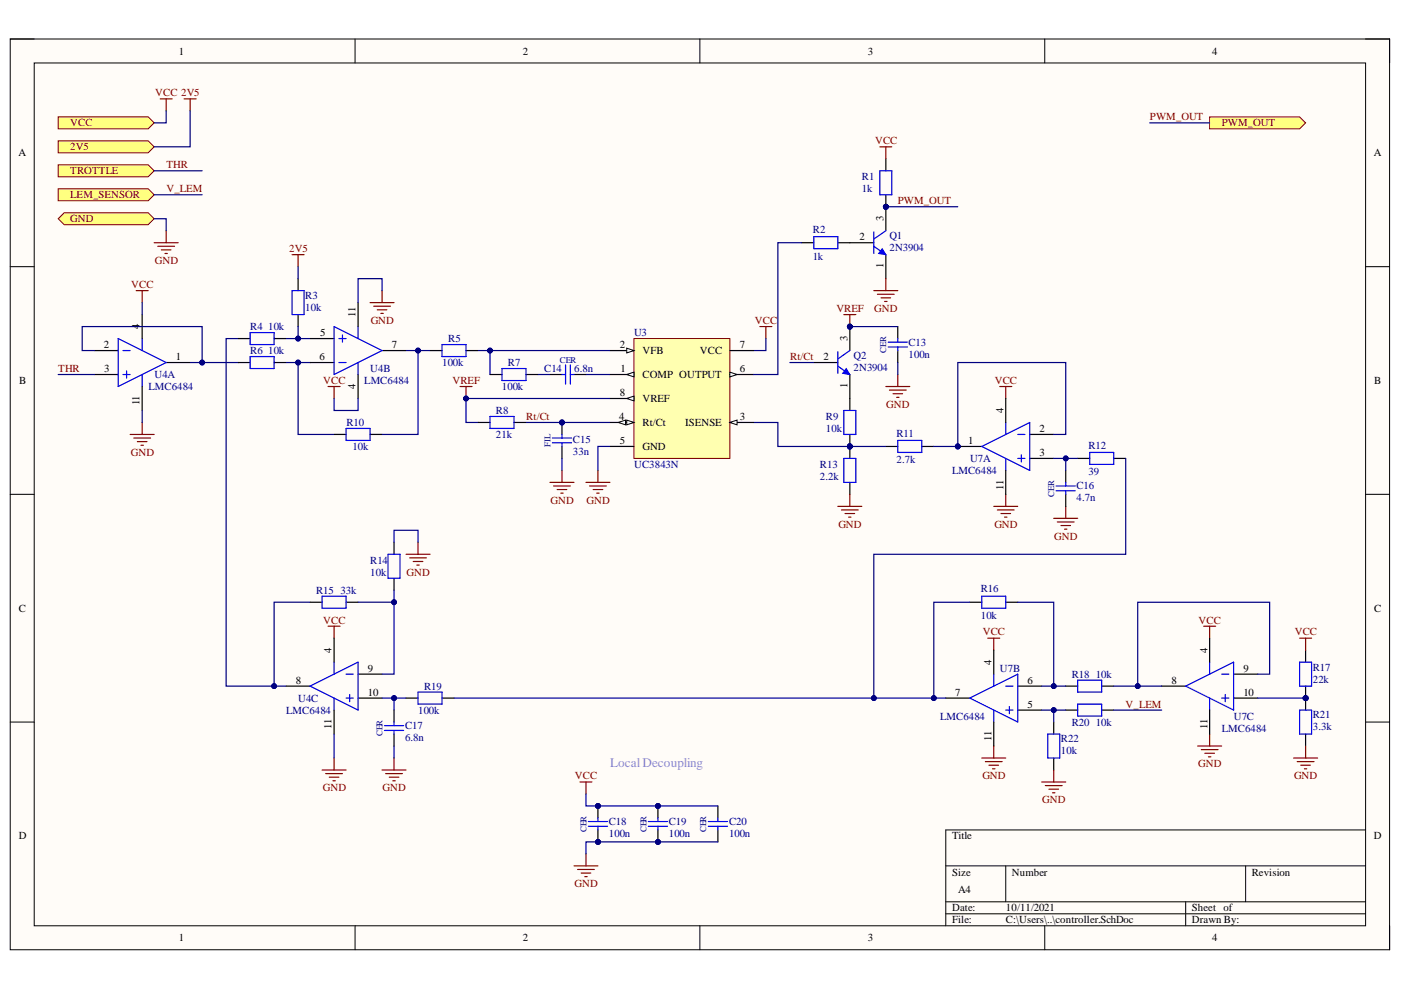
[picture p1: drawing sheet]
<svg xmlns="http://www.w3.org/2000/svg" width="297mm" height="210mm" viewBox="0 0 297 210" stroke-linecap="round" stroke-linejoin="round" font-family="sans-serif">
<defs><g id="words">
<text font-size="2.8" fill="#f0f" x="129.4" y="162.6">LocalDecoupling</text>
<g font-size="2.3">
<text x="37.9" y="11.6">1</text>
<text x="110.8" y="11.6">2</text>
<text x="184" y="11.6">3</text>
<text x="257" y="11.6">4</text>
<text x="3.9" y="33.1">A</text>
<text x="291.3" y="33.1">A</text>
<text x="187.3" y="46.9" transform="rotate(-90 187.3 46.9)">3</text>
<text x="182.2" y="51">2</text>
<text x="187.3" y="56.9" transform="rotate(-90 187.3 56.9)">1</text>
<text x="29.6" y="69.7" transform="rotate(-90 29.6 69.7)">4</text>
<text x="67.8" y="71.3">5</text>
<text x="75.4" y="67.2" transform="rotate(-90 75.4 67.2)">11</text>
<text x="22" y="73.8">2</text>
<text x="37.3" y="76.3">1</text>
<text x="67.8" y="76.3">6</text>
<text x="83.1" y="73.8">7</text>
<text x="131.4" y="73.8">2</text>
<text x="136.2" y="75.1">VFB</text>
<text x="148.4" y="75.1">VCC</text>
<text x="156.8" y="73.8">7</text>
<text x="174.6" y="76.3">2</text>
<text x="179.7" y="72.3" transform="rotate(-90 179.7 72.3)">3</text>
<text x="4.1" y="81.4">B</text>
<text x="22.1" y="78.9">3</text>
<text x="75.4" y="82.5" transform="rotate(-90 75.4 82.5)">4</text>
<text x="131.4" y="83.9">8</text>
<text x="131.6" y="78.9">1</text>
<text x="136.2" y="80.1">COMP OUTPUT</text>
<text x="156.8" y="78.9">6</text>
<text x="179.7" y="82.3" transform="rotate(-90 179.7 82.3)">1</text>
<text x="291.4" y="81.4">B</text>
<text x="29.6" y="86" transform="rotate(-90 29.6 86)">11</text>
<text x="131.3" y="89">4</text>
<text x="136.2" y="85.2">VREF</text>
<text x="156.8" y="89">3</text>
<text x="212.8" y="87.6" transform="rotate(-90 212.8 87.6)">4</text>
<text x="131.4" y="94.2">5</text>
<text x="136.2" y="90.3">Rt/Ct</text>
<text x="136.2" y="95.4">GND</text>
<text x="145.3" y="90.3">ISENSE</text>
<text x="205.2" y="94.2">1</text>
<text x="220.4" y="91.5">2</text>
<text x="220.4" y="96.7">3</text>
<text x="212.8" y="103.8" transform="rotate(-90 212.8 103.8)">11</text>
<text x="4" y="129.7">C</text>
<text x="291.4" y="129.7">C</text>
<text x="70.3" y="138.4" transform="rotate(-90 70.3 138.4)">4</text>
<text x="78" y="142.4">9</text>
<text x="210.2" y="140.9" transform="rotate(-90 210.2 140.9)">4</text>
<text x="256" y="138.4" transform="rotate(-90 256 138.4)">4</text>
<text x="263.6" y="142.4">9</text>
<text x="62.7" y="145">8</text>
<text x="78" y="147.5">10</text>
<text x="202.5" y="147.5">7</text>
<text x="217.8" y="145">6</text>
<text x="248.4" y="145">8</text>
<text x="263.6" y="147.5">10</text>
<text x="70.3" y="154.6" transform="rotate(-90 70.3 154.6)">11</text>
<text x="217.8" y="150">5</text>
<text x="256" y="154.6" transform="rotate(-90 256 154.6)">11</text>
<text x="210.2" y="157.1" transform="rotate(-90 210.2 157.1)">11</text>
<text x="4" y="177.9">D</text>
<text x="201.9" y="177.9">Title</text>
<text x="291.3" y="177.9">D</text>
<text x="201.9" y="185.6">Size</text>
<text x="214.5" y="185.6">Number</text>
<text x="265.4" y="185.6">Revision</text>
<text x="203.1" y="189.4">A4</text>
<text x="201.9" y="193.2">Date:</text>
<text x="201.9" y="195.8">File:</text>
<text x="213.3" y="193.2">10/11/2021</text>
<text x="213.3" y="195.8">C:\Users\..\controller.SchDoc</text>
<text x="252.7" y="193.2">Sheet of</text>
<text x="252.7" y="195.8">Drawn By:</text>
<text x="37.9" y="199.6">1</text>
<text x="110.8" y="199.6">2</text>
<text x="184" y="199.6">3</text>
<text x="257" y="199.6">4</text>
</g>
<g font-size="2.3" fill="#800000">
<text x="32.9" y="20.5">VCC 2V5</text>
<text x="14.9" y="26.8">VCC</text>
<text x="243.8" y="25.5">PWM_OUT</text>
<text x="259" y="26.8">PWM_OUT</text>
<text x="14.9" y="31.9">2V5</text>
<text x="35.3" y="35.7">THR</text>
<text x="185.5" y="30.6">VCC</text>
<text x="14.9" y="36.9">TROTTLE</text>
<text x="35.3" y="40.7">V_LEM</text>
<text x="14.9" y="42">LEM_SENSOR</text>
<text x="14.9" y="47.1">GND</text>
<text x="190.4" y="43.3">PWM_OUT</text>
<text x="61.3" y="53.5">2V5</text>
<text x="32.8" y="56">GND</text>
<text x="27.8" y="61.1">VCC</text>
<text x="78.6" y="68.7">GND</text>
<text x="160.1" y="68.7">VCC</text>
<text x="177.3" y="66.2">VREF</text>
<text x="185.4" y="66.2">GND</text>
<text x="167.5" y="76.3">Rt/Ct</text>
<text x="12.4" y="78.9">THR</text>
<text x="68.5" y="81.4">VCC</text>
<text x="95.9" y="81.4">VREF</text>
<text x="210.9" y="81.4">VCC</text>
<text x="111.6" y="89">Rt/Ct</text>
<text x="187.9" y="86.5">GND</text>
<text x="27.7" y="96.7">GND</text>
<text x="116.7" y="106.8">GND</text>
<text x="124.4" y="106.8">GND</text>
<text x="177.7" y="111.9">GND</text>
<text x="210.8" y="111.9">GND</text>
<text x="223.5" y="114.5">GND</text>
<text x="86.2" y="122.1">GND</text>
<text x="68.5" y="132.2">VCC</text>
<text x="208.4" y="134.7">VCC</text>
<text x="254.1" y="132.2">VCC</text>
<text x="274.5" y="134.7">VCC</text>
<text x="238.7" y="150">V_LEM</text>
<text x="68.4" y="167.8">GND</text>
<text x="81.1" y="167.8">GND</text>
<text x="121.9" y="165.3">VCC</text>
<text x="208.3" y="165.3">GND</text>
<text x="254.1" y="162.7">GND</text>
<text x="274.4" y="165.3">GND</text>
<text x="221" y="170.3">GND</text>
<text x="121.8" y="188.2">GND</text>
</g>
<g font-size="2.3" fill="#000080">
<text x="182.7" y="38.2">R1</text>
<text x="182.7" y="40.7">1k</text>
<text x="172.3" y="49.4">R2</text>
<text x="188.6" y="50.7">Q1</text>
<text x="188.6" y="53.3">2N3904</text>
<text x="172.3" y="55">1k</text>
<text x="64.7" y="63.4">R3</text>
<text x="64.7" y="65.9">10k</text>
<text x="53" y="70">R4</text>
<text x="56.9" y="70">10k</text>
<text x="134.4" y="71.3">U3</text>
<text x="53" y="75.1">R6</text>
<text x="56.9" y="75.1">10k</text>
<text x="93.7" y="77.6">100k</text>
<text x="95" y="72.5">R5</text>
<text x="107.7" y="77.6">R7</text>
<text x="181" y="76.1">Q2</text>
<text x="192.6" y="73.3">C13</text>
<text x="192.6" y="75.8">100n</text>
<text x="31.5" y="82.7">LMC6484</text>
<text x="32.7" y="80.1">U4A</text>
<text x="77.2" y="81.4">LMC6484</text>
<text x="78.5" y="78.9">U4B</text>
<text x="106.4" y="82.7">100k</text>
<text x="115.4" y="78.9">C14</text>
<text x="121.7" y="78.9">6.8n</text>
<text x="181" y="78.6">2N3904</text>
<text x="105.2" y="87.7">R8</text>
<text x="175.1" y="89">R9</text>
<text x="73.4" y="90.3">R10</text>
<text x="74.7" y="95.4">10k</text>
<text x="105.2" y="92.9">21k</text>
<text x="121.5" y="93.9">C15</text>
<text x="175.1" y="91.5">10k</text>
<text x="190.1" y="92.6">R11</text>
<text x="230.8" y="95.2">R12</text>
<text x="121.5" y="96.4">33n</text>
<text x="134.4" y="99.2">UC3843N</text>
<text x="173.9" y="99.2">R13</text>
<text x="173.9" y="101.8">2.2k</text>
<text x="190.1" y="98.2">2.7k</text>
<text x="201.9" y="100.5">LMC6484</text>
<text x="205.7" y="98">U7A</text>
<text x="230.8" y="100.8">39</text>
<text x="228.3" y="103.7">C16</text>
<text x="228.3" y="106.3">4.7n</text>
<text x="78.5" y="119.5">R14</text>
<text x="67" y="125.9">R15</text>
<text x="72.2" y="125.9">33k</text>
<text x="78.5" y="122.1">10k</text>
<text x="207.9" y="125.6">R16</text>
<text x="207.9" y="131.2">10k</text>
<text x="212" y="142.4">U7B</text>
<text x="227.2" y="143.7">R18</text>
<text x="232.3" y="143.7">10k</text>
<text x="278.3" y="142.2">R17</text>
<text x="63.2" y="148.8">U4C</text>
<text x="89.9" y="146.2">R19</text>
<text x="278.3" y="144.7">22k</text>
<text x="60.7" y="151.3">LMC6484</text>
<text x="85.9" y="154.6">C17</text>
<text x="88.7" y="151.3">100k</text>
<text x="199.3" y="152.6">LMC6484</text>
<text x="227.2" y="153.8">R20</text>
<text x="232.3" y="153.8">10k</text>
<text x="259" y="155.1">LMC6484</text>
<text x="261.6" y="152.6">U7C</text>
<text x="278.3" y="152.3">R21</text>
<text x="278.3" y="154.9">3.3k</text>
<text x="85.9" y="157.1">6.8n</text>
<text x="225" y="157.4">R22</text>
<text x="225" y="159.9">10k</text>
<text x="129.1" y="174.9">C18</text>
<text x="129.1" y="177.4">100n</text>
<text x="141.8" y="174.9">C19</text>
<text x="141.8" y="177.4">100n</text>
<text x="154.6" y="174.9">C20</text>
<text x="154.6" y="177.4">100n</text>
</g>
<g font-size="1.9" fill="#000080">
<text x="118.7" y="76.9">CER</text>
<text x="187.9" y="74.8" transform="rotate(-90 187.9 74.8)">CER</text>
<text x="116.7" y="94.7" transform="rotate(-90 116.7 94.7)">FIL</text>
<text x="223.5" y="105.3" transform="rotate(-90 223.5 105.3)">CER</text>
<text x="81.1" y="156.1" transform="rotate(-90 81.1 156.1)">CER</text>
<text x="124.4" y="176.5" transform="rotate(-90 124.4 176.5)">CER</text>
<text x="137.1" y="176.5" transform="rotate(-90 137.1 176.5)">CER</text>
<text x="149.7" y="176.5" transform="rotate(-90 149.7 176.5)">CER</text>
</g>
</g></defs>
<path d="M2.2 8.3h292.4v193.1h-292.4z" fill-rule="evenodd" fill="#fffcf8"/>
<path d="M2.2 8.3h292.4v193.1h-292.4z" fill="none" stroke="#000" stroke-width=".21"/>
<path d="M7.3 13.4h282.2v182.9h-282.2z" fill-rule="evenodd" fill="#fffcf8"/>
<g fill="none" stroke="#000" stroke-width=".21">
<path d="M2.2 8.3h5.1M7.3 13.4h282.2v182.9h-282.2zM75.3 8.3v5M148.4 8.3v5M221.5 8.3v5.1M289.5 8.3h5.1v5.1M2.2 56.5h5.1M289.5 56.5h5.1M2.2 104.8h5.1M289.5 104.8h5.1M2.2 153.1h5.1M289.5 153.1h5.1"/>
<path d="M289.5 176h-89v20.3M75.3 196.3v5.1M148.4 196.3v5.1M200.5 183.6h89M200.5 191.2h89M200.5 193.8h89M213.2 183.6v7.6M221.5 196.3v5.1M251.4 191.2v5.1M264.1 183.6v7.6M294.6 196.3v5.1"/>
</g>
<g fill="none" stroke="#800000" stroke-width=".25">
<path d="M61.9 54h2.6M63.2 54v2.5M28.9 61.6h2.5M30.1 61.6v2.6M78.5 64.2h5M79.2 64.9h3.6M80 65.7h2M80.7 66.4h.6M81 61.6v2.6M27.6 92.1h5.1M28.4 92.9h3.5M29.1 93.6h2.1"/>
<path d="M29.9 94.4h.5M30.1 89.6v2.5M69.6 81.9h2.5M70.8 81.9v2.6M97.5 81.9h2.6M98.8 81.9v2.6M86.1 117.5h5.1M86.9 118.3h3.5M87.6 119h2M88.4 119.8h.5M88.6 115v2.5M69.6 132.8h2.5"/>
<path d="M70.8 132.8v2.5M68.3 163.3h5.1M69 164h3.6M69.8 164.8h2M70.6 165.5h.5M70.8 160.7v2.6M81 163.3h5.1M81.8 164h3.5M82.5 164.8h2.1M83.3 165.5h.5M83.5 160.7v2.6"/>
</g>
<g fill="none" stroke="#000" stroke-width=".25">
<path d="M63.2 59.1v2.5M50.5 76.9h2.5M50.5 71.8h2.5M58.1 76.9h2.6M58.1 71.8h2.6M63.2 66.7v2.5M91.2 74.3h2.5M98.8 74.3h2.5M103.9 79.4h2.5M111.5 79.4h2.6M70.8 92.1h2.6M78.5 92.1h2.5"/>
<path d="M83.5 115v2.5M65.7 127.7h2.6M73.4 127.7h2.5M83.5 122.6v2.5M86.1 148h2.5M93.7 148h2.6"/>
</g>
<path d="M53 70.5h5.1v2.6h-5.1zM53 75.6h5.1v2.5h-5.1zM61.9 61.6h2.6v5.1h-2.6zM93.7 73.1h5.1v2.5h-5.1zM106.4 78.1h5.1v2.6h-5.1zM73.4 90.8h5.1v2.6h-5.1zM82.3 117.5h2.5v5.1h-2.5zM68.3 126.4h5.1v2.6h-5.1zM88.6 146.7h5.1v2.6h-5.1z" fill="none" stroke="#00f" stroke-width=".25"/>
<circle cx="98.8" cy="84.5" r=".51" fill="#000080"/>
<circle cx="98.8" cy="84.5" r=".51" fill="none" stroke="#000080" stroke-width=".21"/>
<path d="M101.3 89.6h2.6M109 89.6h2.5" fill="none" stroke="#000" stroke-width=".25"/>
<path d="M103.9 88.3h5.1v2.5h-5.1z" fill="none" stroke="#00f" stroke-width=".25"/>
<path d="M119.1 99.7v2.6M126.8 99.7v2.6M116.6 102.3h5.1M117.4 103h3.5M118.1 103.8h2.1M118.9 104.6h.5M124.2 102.3h5.1M125 103h3.6M125.8 103.8h2M126.5 104.6h.5" fill="none" stroke="#800000" stroke-width=".25"/>
<path d="M134.4 71.8h20.3v25.4h-20.3z" fill-rule="evenodd" fill="#ffffb0"/>
<path d="M134.4 71.8h20.3v25.4h-20.3z" fill="none" stroke="#800000" stroke-width=".21"/>
<path d="M129.3 79.4h5.1" fill="none" stroke="#000" stroke-width=".25"/>
<path d="M132.9 79.4l1.5-.5v1z" fill="#f8fcff"/>
<path d="M132.9 79.4l1.5-.5v1z" fill="none" stroke="#000" stroke-width=".21"/>
<path d="M129.3 74.3h5.1" fill="none" stroke="#000" stroke-width=".25"/>
<path d="M132.9 73.8l1.5 .5-1.5 .5z" fill="#f8fcff"/>
<path d="M132.9 73.8l1.5 .5-1.5 .5z" fill="none" stroke="#000" stroke-width=".21"/>
<path d="M154.7 89.6h5.1" fill="none" stroke="#000" stroke-width=".25"/>
<path d="M154.7 89.6l1.6-.5v1z" fill="#f8fcff"/>
<path d="M154.7 89.6l1.6-.5v1z" fill="none" stroke="#000" stroke-width=".21"/>
<path d="M129.3 89.6h5.1" fill="none" stroke="#000" stroke-width=".25"/>
<path d="M132.9 89.1l1.5 .5-1.5 .5z" fill="#f8fcff"/>
<path d="M132.9 89.1l1.5 .5-1.5 .5z" fill="none" stroke="#000" stroke-width=".21"/>
<path d="M131.1 89.6l1.5-.5v1z" fill="#f8fcff"/>
<path d="M131.1 89.6l1.5-.5v1z" fill="none" stroke="#000" stroke-width=".21"/>
<path d="M154.7 79.4h5.1M129.3 94.7h5.1" fill="none" stroke="#000" stroke-width=".25"/>
<path d="M154.7 78.9l1.6 .5-1.6 .5z" fill="#f8fcff"/>
<path d="M154.7 78.9l1.6 .5-1.6 .5z" fill="none" stroke="#000" stroke-width=".21"/>
<path d="M154.7 74.3h5.1M129.3 84.5h5.1" fill="none" stroke="#000" stroke-width=".25"/>
<path d="M132.9 84.5l1.5-.5v1z" fill="#f8fcff"/>
<path d="M132.9 84.5l1.5-.5v1z" fill="none" stroke="#000" stroke-width=".21"/>
<path d="M161.1 69.2h2.5M162.4 69.2v2.6" fill="none" stroke="#800000" stroke-width=".25"/>
<circle cx="180.2" cy="69.2" r=".51" fill="#000080"/>
<circle cx="180.2" cy="69.2" r=".51" fill="none" stroke="#000080" stroke-width=".21"/>
<path d="M180.2 69.2v5.1" fill="none" stroke="#000" stroke-width=".25"/>
<circle cx="180.2" cy="69.2" r=".51" fill="#000080"/>
<circle cx="180.2" cy="69.2" r=".51" fill="none" stroke="#000080" stroke-width=".21"/>
<path d="M172.6 76.9h5M180.2 79.4v5.1" fill="none" stroke="#000" stroke-width=".25"/>
<path d="M177.6 77.6l2.6 1.8M177.6 74.6v4.6M180.2 74.3l-2.6 1.8" fill="none" stroke="#00f" stroke-width=".25"/>
<path d="M179.4 78.1l.8 1.3-1.5-.2z" fill="#00f"/>
<path d="M179.4 78.1l.8 1.3-1.5-.2z" fill="none" stroke="#00f" stroke-width=".21"/>
<circle cx="180.2" cy="94.7" r=".51" fill="#000080"/>
<circle cx="180.2" cy="94.7" r=".51" fill="none" stroke="#000080" stroke-width=".21"/>
<path d="M180.2 84.5v2.5M180.2 92.1v2.6" fill="none" stroke="#000" stroke-width=".25"/>
<circle cx="180.2" cy="94.7" r=".51" fill="#000080"/>
<circle cx="180.2" cy="94.7" r=".51" fill="none" stroke="#000080" stroke-width=".21"/>
<path d="M178.9 87h2.6v5.1h-2.6z" fill="none" stroke="#00f" stroke-width=".25"/>
<circle cx="180.2" cy="94.7" r=".51" fill="#000080"/>
<circle cx="180.2" cy="94.7" r=".51" fill="none" stroke="#000080" stroke-width=".21"/>
<path d="M180.2 94.7v2.5" fill="none" stroke="#000" stroke-width=".25"/>
<circle cx="180.2" cy="94.7" r=".51" fill="#000080"/>
<circle cx="180.2" cy="94.7" r=".51" fill="none" stroke="#000080" stroke-width=".21"/>
<path d="M187.8 94.7h2.6M195.4 94.7h2.6M180.2 102.3v2.5" fill="none" stroke="#000" stroke-width=".25"/>
<path d="M178.9 97.2h2.6v5.1h-2.6zM190.4 93.4h5v2.5h-5z" fill="none" stroke="#00f" stroke-width=".25"/>
<path d="M177.6 107.4h5.1M178.4 108.1h3.6M179.2 108.9h2M179.9 109.6h.5M180.2 104.8v2.6" fill="none" stroke="#800000" stroke-width=".25"/>
<circle cx="187.8" cy="43.8" r=".51" fill="#000080"/>
<circle cx="187.8" cy="43.8" r=".51" fill="none" stroke="#000080" stroke-width=".21"/>
<path d="M187.8 43.8v5.1" fill="none" stroke="#000" stroke-width=".25"/>
<circle cx="187.8" cy="43.8" r=".51" fill="#000080"/>
<circle cx="187.8" cy="43.8" r=".51" fill="none" stroke="#000080" stroke-width=".21"/>
<path d="M180.2 51.5h5.1M187.8 54v5.1" fill="none" stroke="#000" stroke-width=".25"/>
<path d="M185.3 52.2l2.5 1.8M185.3 49.2v4.5M187.8 48.9l-2.5 1.8" fill="none" stroke="#00f" stroke-width=".25"/>
<path d="M187.1 52.7l.7 1.3-1.5-.3z" fill="#00f"/>
<path d="M187.1 52.7l.7 1.3-1.5-.3z" fill="none" stroke="#00f" stroke-width=".21"/>
<circle cx="187.8" cy="43.8" r=".51" fill="#000080"/>
<circle cx="187.8" cy="43.8" r=".51" fill="none" stroke="#000080" stroke-width=".21"/>
<path d="M187.8 33.7v2.5M187.8 41.3v2.5" fill="none" stroke="#000" stroke-width=".25"/>
<circle cx="187.8" cy="43.8" r=".51" fill="#000080"/>
<circle cx="187.8" cy="43.8" r=".51" fill="none" stroke="#000080" stroke-width=".21"/>
<path d="M186.5 36.2h2.6v5.1h-2.6zM172.5 50.2h5.1v2.5h-5.1zM231 95.9h5.1v2.6h-5.1zM208.2 126.4h5v2.6h-5zM222.1 155.6h2.6v5.1h-2.6zM228.5 144.2h5.1v2.5h-5.1zM228.5 149.3h5.1v2.5h-5.1z" fill="none" stroke="#00f" stroke-width=".25"/>
<g fill="none" stroke="#800000" stroke-width=".25">
<path d="M187.8 59.1v2.5M185.3 61.6h5.1M186 62.4h3.6M186.8 63.2h2M187.6 63.9h.5M212 81.9h2.5M213.2 81.9v2.6M210.7 107.4h5.1M211.5 108.1h3.5M212.2 108.9h2.1M213 109.6h.5M213.2 104.8v2.6"/>
<path d="M223.4 109.9h5.1M224.2 110.7h3.5M224.9 111.4h2.1M225.7 112.2h.5M226 107.4v2.5M209.4 135.3h2.6M210.7 135.3v2.6M255.2 132.8h2.5M256.5 132.8v2.5M210.7 158.2v2.5M253.9 158.2h5.1M254.7 158.9h3.6"/>
<path d="M255.5 159.7h2M256.5 155.6v2.6M208.2 160.7h5M208.9 161.5h3.6M209.7 162.2h2M210.4 163h.6M220.9 165.8h5.1M221.6 166.6h3.6M222.4 167.3h2M223.2 168.1h.5M223.4 163.3v2.5M256.2 160.5h.5"/>
</g>
<path d="M170 51.5h2.5M177.6 51.5h2.6M228.5 97.2h2.5M236.1 97.2h2.6M205.6 127.7h2.6M213.2 127.7h2.6M223.4 153.1v2.5M226 145.5h2.5M226 150.6h2.5M233.6 145.5h2.5M233.6 150.6h2.5M223.4 160.7v2.6" fill="none" stroke="#000" stroke-width=".25"/>
<circle cx="276.8" cy="148" r=".51" fill="#000080"/>
<circle cx="276.8" cy="148" r=".51" fill="none" stroke="#000080" stroke-width=".21"/>
<path d="M276.8 145.5v2.5" fill="none" stroke="#000" stroke-width=".25"/>
<circle cx="276.8" cy="148" r=".51" fill="#000080"/>
<circle cx="276.8" cy="148" r=".51" fill="none" stroke="#000080" stroke-width=".21"/>
<path d="M276.8 137.9v2.5" fill="none" stroke="#000" stroke-width=".25"/>
<path d="M275.5 140.4h2.6v5.1h-2.6z" fill="none" stroke="#00f" stroke-width=".25"/>
<circle cx="276.8" cy="148" r=".51" fill="#000080"/>
<circle cx="276.8" cy="148" r=".51" fill="none" stroke="#000080" stroke-width=".21"/>
<path d="M276.8 148v2.6M276.8 155.6v2.6" fill="none" stroke="#000" stroke-width=".25"/>
<circle cx="276.8" cy="148" r=".51" fill="#000080"/>
<circle cx="276.8" cy="148" r=".51" fill="none" stroke="#000080" stroke-width=".21"/>
<path d="M275.5 150.6h2.6v5h-2.6z" fill="none" stroke="#00f" stroke-width=".25"/>
<path d="M178.9 66.7h2.6M180.2 66.7v2.5M275.5 135.3h2.6M276.8 135.3v2.6M276.8 158.2v2.5M274.3 160.7h5.1M275 161.5h3.6M275.8 162.2h2M276.6 163h.5" fill="none" stroke="#800000" stroke-width=".25"/>
<circle cx="180.2" cy="69.2" r=".51" fill="#000080"/>
<circle cx="180.2" cy="69.2" r=".51" fill="none" stroke="#000080" stroke-width=".21"/>
<g fill="none" stroke="#800000" stroke-width=".25">
<path d="M186.5 31.1h2.6M187.8 31.1v2.6M190.4 79.4v2.5M187.8 81.9h5.1M188.6 82.7h3.5M189.3 83.5h2.1M190.1 84.2h.5M123 165.8h2.5M124.2 165.8v2.5M121.7 183.6h5.1M122.5 184.3h3.5M123.2 185.1h2.1"/>
<path d="M124 185.9h.5M124.2 181.1v2.5"/>
</g>
<path d="M116.6 79.4h2.5M121.7 79.4h2.5M190.4 69.2v2.6M190.4 74.3v2.6M226 99.7v2.6M226 104.8v2.6M83.5 150.6v2.5M83.5 155.6v2.6" fill="none" stroke="#000" stroke-width=".25"/>
<g fill="none" stroke="#00f" stroke-width=".25">
<path d="M119.1 79.4h.8M119.9 77.4v4M120.9 77.4v4M120.9 79.4h.8M188.3 72.5h4.1M188.3 73.6h4.1M190.4 71.8v.7M190.4 73.6v.7M223.9 103h4.1M223.9 104.1h4.1M226 102.3v.7M226 104.1v.7"/>
<path d="M81.5 153.9h4.1M81.5 154.9h4.1M83.5 153.1v.8M83.5 154.9v.7"/>
</g>
<circle cx="126.8" cy="178.5" r=".51" fill="#000080"/>
<circle cx="126.8" cy="178.5" r=".51" fill="none" stroke="#000080" stroke-width=".21"/>
<circle cx="126.8" cy="170.9" r=".51" fill="#000080"/>
<circle cx="126.8" cy="170.9" r=".51" fill="none" stroke="#000080" stroke-width=".21"/>
<path d="M126.8 176v2.5" fill="none" stroke="#000" stroke-width=".25"/>
<circle cx="126.8" cy="178.5" r=".51" fill="#000080"/>
<circle cx="126.8" cy="178.5" r=".51" fill="none" stroke="#000080" stroke-width=".21"/>
<path d="M126.8 170.9v2.5" fill="none" stroke="#000" stroke-width=".25"/>
<circle cx="126.8" cy="170.9" r=".51" fill="#000080"/>
<circle cx="126.8" cy="170.9" r=".51" fill="none" stroke="#000080" stroke-width=".21"/>
<path d="M124.7 174.2h4.1M124.7 175.2h4.1M126.8 173.4v.8M126.8 175.2v.8" fill="none" stroke="#00f" stroke-width=".25"/>
<circle cx="139.5" cy="178.5" r=".51" fill="#000080"/>
<circle cx="139.5" cy="178.5" r=".51" fill="none" stroke="#000080" stroke-width=".21"/>
<circle cx="139.5" cy="170.9" r=".51" fill="#000080"/>
<circle cx="139.5" cy="170.9" r=".51" fill="none" stroke="#000080" stroke-width=".21"/>
<path d="M139.5 176v2.5" fill="none" stroke="#000" stroke-width=".25"/>
<circle cx="139.5" cy="178.5" r=".51" fill="#000080"/>
<circle cx="139.5" cy="178.5" r=".51" fill="none" stroke="#000080" stroke-width=".21"/>
<path d="M139.5 170.9v2.5" fill="none" stroke="#000" stroke-width=".25"/>
<circle cx="139.5" cy="170.9" r=".51" fill="#000080"/>
<circle cx="139.5" cy="170.9" r=".51" fill="none" stroke="#000080" stroke-width=".21"/>
<path d="M137.5 174.2h4M137.5 175.2h4M139.5 173.4v.8M139.5 175.2v.8M150.2 174.2h4M150.2 175.2h4M152.2 173.4v.8M152.2 175.2v.8" fill="none" stroke="#00f" stroke-width=".25"/>
<path d="M152.2 170.9v2.5M152.2 176v2.5" fill="none" stroke="#000" stroke-width=".25"/>
<path d="M12.3 34.9h19.1l1.3 1.3-1.3 1.3h-19.1z" fill-rule="evenodd" fill="#ffff80"/>
<path d="M12.3 34.9h19.1l1.3 1.3-1.3 1.3h-19.1z" fill="none" stroke="#800000" stroke-width=".21"/>
<path d="M12.3 40h19.1l1.3 1.3-1.3 1.3h-19.1z" fill-rule="evenodd" fill="#ffff80"/>
<path d="M12.3 40h19.1l1.3 1.3-1.3 1.3h-19.1z" fill="none" stroke="#800000" stroke-width=".21"/>
<path d="M12.3 24.8h19.1l1.3 1.2-1.3 1.3h-19.1z" fill-rule="evenodd" fill="#ffff80"/>
<path d="M12.3 24.8h19.1l1.3 1.2-1.3 1.3h-19.1z" fill="none" stroke="#800000" stroke-width=".21"/>
<path d="M34 21h2.5M35.2 21v2.5" fill="none" stroke="#800000" stroke-width=".25"/>
<path d="M12.3 29.9h19.1l1.3 1.2-1.3 1.3h-19.1z" fill-rule="evenodd" fill="#ffff80"/>
<path d="M12.3 29.9h19.1l1.3 1.2-1.3 1.3h-19.1z" fill="none" stroke="#800000" stroke-width=".21"/>
<path d="M39 21h2.6M40.3 21v2.5" fill="none" stroke="#800000" stroke-width=".25"/>
<path d="M256.5 24.8h19l1.3 1.3-1.3 1.2h-19z" fill-rule="evenodd" fill="#ffff80"/>
<path d="M256.5 24.8h19l1.3 1.3-1.3 1.2h-19z" fill="none" stroke="#800000" stroke-width=".21"/>
<path d="M12.3 46.4l1.3-1.3h17.8l1.3 1.3-1.3 1.2h-17.8z" fill-rule="evenodd" fill="#ffff80"/>
<path d="M12.3 46.4l1.3-1.3h17.8l1.3 1.3-1.3 1.2h-17.8z" fill="none" stroke="#800000" stroke-width=".21"/>
<path d="M32.7 51.5h5.1M33.4 52.2h3.6M34.2 53h2M35 53.7h.5M35.2 48.9v2.6" fill="none" stroke="#800000" stroke-width=".25"/>
<g fill="none" stroke="#000" stroke-width=".25">
<path d="M20 79.4h5.1M20 74.3h5.1M30.1 66.7v5.1M35.2 76.9h5.1M65.7 76.9h5.1M65.7 71.8h5.1M75.9 64.2v5M75.9 79.4v5.1M81 74.3h5.1M30.1 81.9v5.1M70.8 135.3v5.1M60.7 145.5h5"/>
<path d="M70.8 150.6v5M75.9 148h5.1M75.9 142.9h5.1"/>
</g>
<g fill="none" stroke="#00f" stroke-width=".25">
<path d="M25.1 71.8l10.1 5.1-10.1 5zM26.1 74.3h1.5M26.1 79.4h1.5M26.8 78.6v1.6M30.1 71.8v2.5M30.1 79.4v2.5M70.8 69.2l10.2 5.1-10.2 5.1zM71.8 76.9h1.6M71.8 71.8h1.6M72.6 71v1.5M75.9 69.2v2.6M75.9 76.9v2.5"/>
<path d="M65.7 145.5l10.2-5.1v10.2zM70.8 140.4v2.5M70.8 148v2.6M73.4 142.9h1.5M73.4 148h1.5M74.1 147.2v1.6"/>
</g>
<circle cx="203.1" cy="94.7" r=".51" fill="#000080"/>
<circle cx="203.1" cy="94.7" r=".51" fill="none" stroke="#000080" stroke-width=".21"/>
<path d="M203.1 94.7h5.1" fill="none" stroke="#000" stroke-width=".25"/>
<circle cx="203.1" cy="94.7" r=".51" fill="#000080"/>
<circle cx="203.1" cy="94.7" r=".51" fill="none" stroke="#000080" stroke-width=".21"/>
<g fill="none" stroke="#000" stroke-width=".25">
<path d="M213.2 84.5v5.1M213.2 99.7v5.1M218.3 97.2h5.1M218.3 92.1h5.1M210.7 137.9v5M256.5 135.3v5.1M200.5 148h5.1M210.7 153.1v5.1M215.8 150.6h5.1M215.8 145.5h5.1M246.3 145.5h5.1M256.5 150.6v5"/>
<path d="M261.6 148h5M261.6 142.9h5"/>
</g>
<g fill="none" stroke="#00f" stroke-width=".25">
<path d="M208.2 94.7l10.1-5.1v10.1zM213.2 89.6v2.5M213.2 97.2v2.5M215.8 92.1h1.5M215.8 97.2h1.5M216.5 96.4v1.6M205.6 148l10.2-5.1v10.2zM210.7 142.9v2.6M210.7 150.6v2.5M213.2 145.5h1.6M213.2 150.6h1.6M214 149.8v1.5"/>
<path d="M251.4 145.5l10.2-5.1v10.2zM256.5 140.4v2.5M256.5 148v2.6M259 142.9h1.5M259 148h1.5M259.8 147.2v1.6"/>
</g>
<circle cx="119.1" cy="89.6" r=".51" fill="#000080"/>
<circle cx="119.1" cy="89.6" r=".51" fill="none" stroke="#000080" stroke-width=".21"/>
<path d="M119.1 89.6v2.5M119.1 94.7v2.5" fill="none" stroke="#000" stroke-width=".25"/>
<circle cx="119.1" cy="89.6" r=".51" fill="#000080"/>
<circle cx="119.1" cy="89.6" r=".51" fill="none" stroke="#000080" stroke-width=".21"/>
<path d="M117.1 92.9h4.1M117.1 93.9h4.1M119.1 92.1v.8M119.1 93.9v.8" fill="none" stroke="#00f" stroke-width=".25"/>
<path d="M12.3 79.4h7.7M20 74.3h-2.6v-5.1h25.5v7.7h-2.6M30.1 64.2v2.5M30.1 87v2.6" fill="none" stroke="#000080" stroke-width=".25"/>
<circle cx="42.9" cy="76.9" r=".51" fill="#000080"/>
<circle cx="42.9" cy="76.9" r=".51" fill="none" stroke="#000080" stroke-width=".21"/>
<path d="M63.2 69.2v2.6" fill="none" stroke="#000080" stroke-width=".25"/>
<circle cx="63.2" cy="71.8" r=".51" fill="#000080"/>
<circle cx="63.2" cy="71.8" r=".51" fill="none" stroke="#000080" stroke-width=".21"/>
<path d="M63.2 76.9v15.2h7.6" fill="none" stroke="#000080" stroke-width=".25"/>
<circle cx="63.2" cy="76.9" r=".51" fill="#000080"/>
<circle cx="63.2" cy="76.9" r=".51" fill="none" stroke="#000080" stroke-width=".21"/>
<path d="M86.1 74.3h2.5v17.8h-7.6" fill="none" stroke="#000080" stroke-width=".25"/>
<circle cx="88.6" cy="74.3" r=".51" fill="#000080"/>
<circle cx="88.6" cy="74.3" r=".51" fill="none" stroke="#000080" stroke-width=".21"/>
<path d="M42.9 76.9h7.6" fill="none" stroke="#000080" stroke-width=".25"/>
<circle cx="42.9" cy="76.9" r=".51" fill="#000080"/>
<circle cx="42.9" cy="76.9" r=".51" fill="none" stroke="#000080" stroke-width=".21"/>
<path d="M60.7 76.9h5" fill="none" stroke="#000080" stroke-width=".25"/>
<circle cx="63.2" cy="76.9" r=".51" fill="#000080"/>
<circle cx="63.2" cy="76.9" r=".51" fill="none" stroke="#000080" stroke-width=".21"/>
<path d="M60.7 71.8h5" fill="none" stroke="#000080" stroke-width=".25"/>
<circle cx="63.2" cy="71.8" r=".51" fill="#000080"/>
<circle cx="63.2" cy="71.8" r=".51" fill="none" stroke="#000080" stroke-width=".21"/>
<path d="M63.2 56.5v2.6M81 61.6v-2.5h-5.1v5.1M88.6 74.3h2.6M70.8 84.5v2.5h5.1v-2.5" fill="none" stroke="#000080" stroke-width=".25"/>
<circle cx="88.6" cy="74.3" r=".51" fill="#000080"/>
<circle cx="88.6" cy="74.3" r=".51" fill="none" stroke="#000080" stroke-width=".21"/>
<path d="M81 148h2.5" fill="none" stroke="#000080" stroke-width=".25"/>
<circle cx="83.5" cy="148" r=".51" fill="#000080"/>
<circle cx="83.5" cy="148" r=".51" fill="none" stroke="#000080" stroke-width=".21"/>
<path d="M86.1 148h-2.6v2.6" fill="none" stroke="#000080" stroke-width=".25"/>
<circle cx="83.5" cy="148" r=".51" fill="#000080"/>
<circle cx="83.5" cy="148" r=".51" fill="none" stroke="#000080" stroke-width=".21"/>
<path d="M65.7 127.7h-7.6v17.8h2.6" fill="none" stroke="#000080" stroke-width=".25"/>
<circle cx="58.1" cy="145.5" r=".51" fill="#000080"/>
<circle cx="58.1" cy="145.5" r=".51" fill="none" stroke="#000080" stroke-width=".21"/>
<path d="M83.5 115v-2.6h5.1v2.6M75.9 127.7h7.6" fill="none" stroke="#000080" stroke-width=".25"/>
<circle cx="83.5" cy="127.7" r=".51" fill="#000080"/>
<circle cx="83.5" cy="127.7" r=".51" fill="none" stroke="#000080" stroke-width=".21"/>
<path d="M50.5 71.8h-2.6v73.7h10.2M70.8 155.6v5.1M83.5 158.2v2.5" fill="none" stroke="#000080" stroke-width=".25"/>
<circle cx="58.1" cy="145.5" r=".51" fill="#000080"/>
<circle cx="58.1" cy="145.5" r=".51" fill="none" stroke="#000080" stroke-width=".21"/>
<path d="M101.3 74.3h2.6v5.1" fill="none" stroke="#000080" stroke-width=".25"/>
<circle cx="103.9" cy="74.3" r=".51" fill="#000080"/>
<circle cx="103.9" cy="74.3" r=".51" fill="none" stroke="#000080" stroke-width=".21"/>
<path d="M103.9 74.3h25.4M114.1 79.4h2.5" fill="none" stroke="#000080" stroke-width=".25"/>
<circle cx="103.9" cy="74.3" r=".51" fill="#000080"/>
<circle cx="103.9" cy="74.3" r=".51" fill="none" stroke="#000080" stroke-width=".21"/>
<path d="M124.2 79.4h5.1M111.5 89.6h17.8" fill="none" stroke="#000080" stroke-width=".25"/>
<circle cx="119.1" cy="89.6" r=".51" fill="#000080"/>
<circle cx="119.1" cy="89.6" r=".51" fill="none" stroke="#000080" stroke-width=".21"/>
<path d="M129.3 84.5h-30.5v5.1h2.5" fill="none" stroke="#000080" stroke-width=".25"/>
<circle cx="98.8" cy="84.5" r=".51" fill="#000080"/>
<circle cx="98.8" cy="84.5" r=".51" fill="none" stroke="#000080" stroke-width=".21"/>
<path d="M162.4 71.8v2.5h-2.6M167.5 76.9h5M119.1 97.2v2.5M129.3 94.7h-2.5v5M180.2 94.7h7.6" fill="none" stroke="#000080" stroke-width=".25"/>
<circle cx="180.2" cy="94.7" r=".51" fill="#000080"/>
<circle cx="180.2" cy="94.7" r=".51" fill="none" stroke="#000080" stroke-width=".21"/>
<path d="M187.8 43.8h15.3" fill="none" stroke="#000080" stroke-width=".25"/>
<circle cx="187.8" cy="43.8" r=".51" fill="#000080"/>
<circle cx="187.8" cy="43.8" r=".51" fill="none" stroke="#000080" stroke-width=".21"/>
<path d="M170 51.5h-5.1v27.9h-5.1M159.8 89.6h5.1v5.1h15.3" fill="none" stroke="#000080" stroke-width=".25"/>
<circle cx="180.2" cy="94.7" r=".51" fill="#000080"/>
<circle cx="180.2" cy="94.7" r=".51" fill="none" stroke="#000080" stroke-width=".21"/>
<path d="M223.4 97.2h2.6" fill="none" stroke="#000080" stroke-width=".25"/>
<circle cx="226" cy="97.2" r=".51" fill="#000080"/>
<circle cx="226" cy="97.2" r=".51" fill="none" stroke="#000080" stroke-width=".21"/>
<path d="M228.5 97.2h-2.5v2.5" fill="none" stroke="#000080" stroke-width=".25"/>
<circle cx="226" cy="97.2" r=".51" fill="#000080"/>
<circle cx="226" cy="97.2" r=".51" fill="none" stroke="#000080" stroke-width=".21"/>
<path d="M215.8 127.7h7.6v17.8h-2.5" fill="none" stroke="#000080" stroke-width=".25"/>
<circle cx="223.4" cy="145.5" r=".51" fill="#000080"/>
<circle cx="223.4" cy="145.5" r=".51" fill="none" stroke="#000080" stroke-width=".21"/>
<path d="M223.4 145.5h2.6" fill="none" stroke="#000080" stroke-width=".25"/>
<circle cx="223.4" cy="145.5" r=".51" fill="#000080"/>
<circle cx="223.4" cy="145.5" r=".51" fill="none" stroke="#000080" stroke-width=".21"/>
<path d="M223.4 150.6h2.6" fill="none" stroke="#000080" stroke-width=".25"/>
<circle cx="223.4" cy="150.6" r=".51" fill="#000080"/>
<circle cx="223.4" cy="150.6" r=".51" fill="none" stroke="#000080" stroke-width=".21"/>
<path d="M220.9 150.6h2.5v2.5" fill="none" stroke="#000080" stroke-width=".25"/>
<circle cx="223.4" cy="150.6" r=".51" fill="#000080"/>
<circle cx="223.4" cy="150.6" r=".51" fill="none" stroke="#000080" stroke-width=".21"/>
<path d="M236.1 145.5h10.2M236.1 150.6h10.2" fill="none" stroke="#000080" stroke-width=".25"/>
<circle cx="241.2" cy="145.5" r=".51" fill="#000080"/>
<circle cx="241.2" cy="145.5" r=".51" fill="none" stroke="#000080" stroke-width=".21"/>
<path d="M266.6 142.9h2.6v-15.2h-28v17.8" fill="none" stroke="#000080" stroke-width=".25"/>
<circle cx="241.2" cy="145.5" r=".51" fill="#000080"/>
<circle cx="241.2" cy="145.5" r=".51" fill="none" stroke="#000080" stroke-width=".21"/>
<path d="M266.6 148h10.2" fill="none" stroke="#000080" stroke-width=".25"/>
<circle cx="276.8" cy="148" r=".51" fill="#000080"/>
<circle cx="276.8" cy="148" r=".51" fill="none" stroke="#000080" stroke-width=".21"/>
<path d="M83.5 125.1v17.8h-2.5" fill="none" stroke="#000080" stroke-width=".25"/>
<circle cx="83.5" cy="127.7" r=".51" fill="#000080"/>
<circle cx="83.5" cy="127.7" r=".51" fill="none" stroke="#000080" stroke-width=".21"/>
<path d="M205.6 127.7h-7.6v20.3h-101.7" fill="none" stroke="#000080" stroke-width=".25"/>
<circle cx="185.3" cy="148" r=".51" fill="#000080"/>
<circle cx="185.3" cy="148" r=".51" fill="none" stroke="#000080" stroke-width=".21"/>
<circle cx="198" cy="148" r=".51" fill="#000080"/>
<circle cx="198" cy="148" r=".51" fill="none" stroke="#000080" stroke-width=".21"/>
<path d="M198 148h2.5" fill="none" stroke="#000080" stroke-width=".25"/>
<circle cx="198" cy="148" r=".51" fill="#000080"/>
<circle cx="198" cy="148" r=".51" fill="none" stroke="#000080" stroke-width=".21"/>
<path d="M238.7 97.2v20.3h-53.4v30.5" fill="none" stroke="#000080" stroke-width=".25"/>
<circle cx="185.3" cy="148" r=".51" fill="#000080"/>
<circle cx="185.3" cy="148" r=".51" fill="none" stroke="#000080" stroke-width=".21"/>
<path d="M180.2 69.2h10.2" fill="none" stroke="#000080" stroke-width=".25"/>
<circle cx="180.2" cy="69.2" r=".51" fill="#000080"/>
<circle cx="180.2" cy="69.2" r=".51" fill="none" stroke="#000080" stroke-width=".21"/>
<path d="M190.4 76.9v2.5M124.2 168.3v2.6h28" fill="none" stroke="#000080" stroke-width=".25"/>
<circle cx="139.5" cy="170.9" r=".51" fill="#000080"/>
<circle cx="139.5" cy="170.9" r=".51" fill="none" stroke="#000080" stroke-width=".21"/>
<circle cx="126.8" cy="170.9" r=".51" fill="#000080"/>
<circle cx="126.8" cy="170.9" r=".51" fill="none" stroke="#000080" stroke-width=".21"/>
<path d="M152.2 178.5h-28v2.6" fill="none" stroke="#000080" stroke-width=".25"/>
<circle cx="139.5" cy="178.5" r=".51" fill="#000080"/>
<circle cx="139.5" cy="178.5" r=".51" fill="none" stroke="#000080" stroke-width=".21"/>
<circle cx="126.8" cy="178.5" r=".51" fill="#000080"/>
<circle cx="126.8" cy="178.5" r=".51" fill="none" stroke="#000080" stroke-width=".21"/>
<path d="M32.7 36.2h10.2M35.2 23.5v2.5h-2.5M40.3 23.5v7.6h-7.6M243.8 26.1h12.7M32.7 46.4h2.5v2.5M32.7 41.3h10.2M223.4 92.1h2.6v-15.2h-22.9v17.8h-5.1" fill="none" stroke="#000080" stroke-width=".25"/>
<circle cx="203.1" cy="94.7" r=".51" fill="#000080"/>
<circle cx="203.1" cy="94.7" r=".51" fill="none" stroke="#000080" stroke-width=".21"/>
<use href="#words"/>
</svg>
